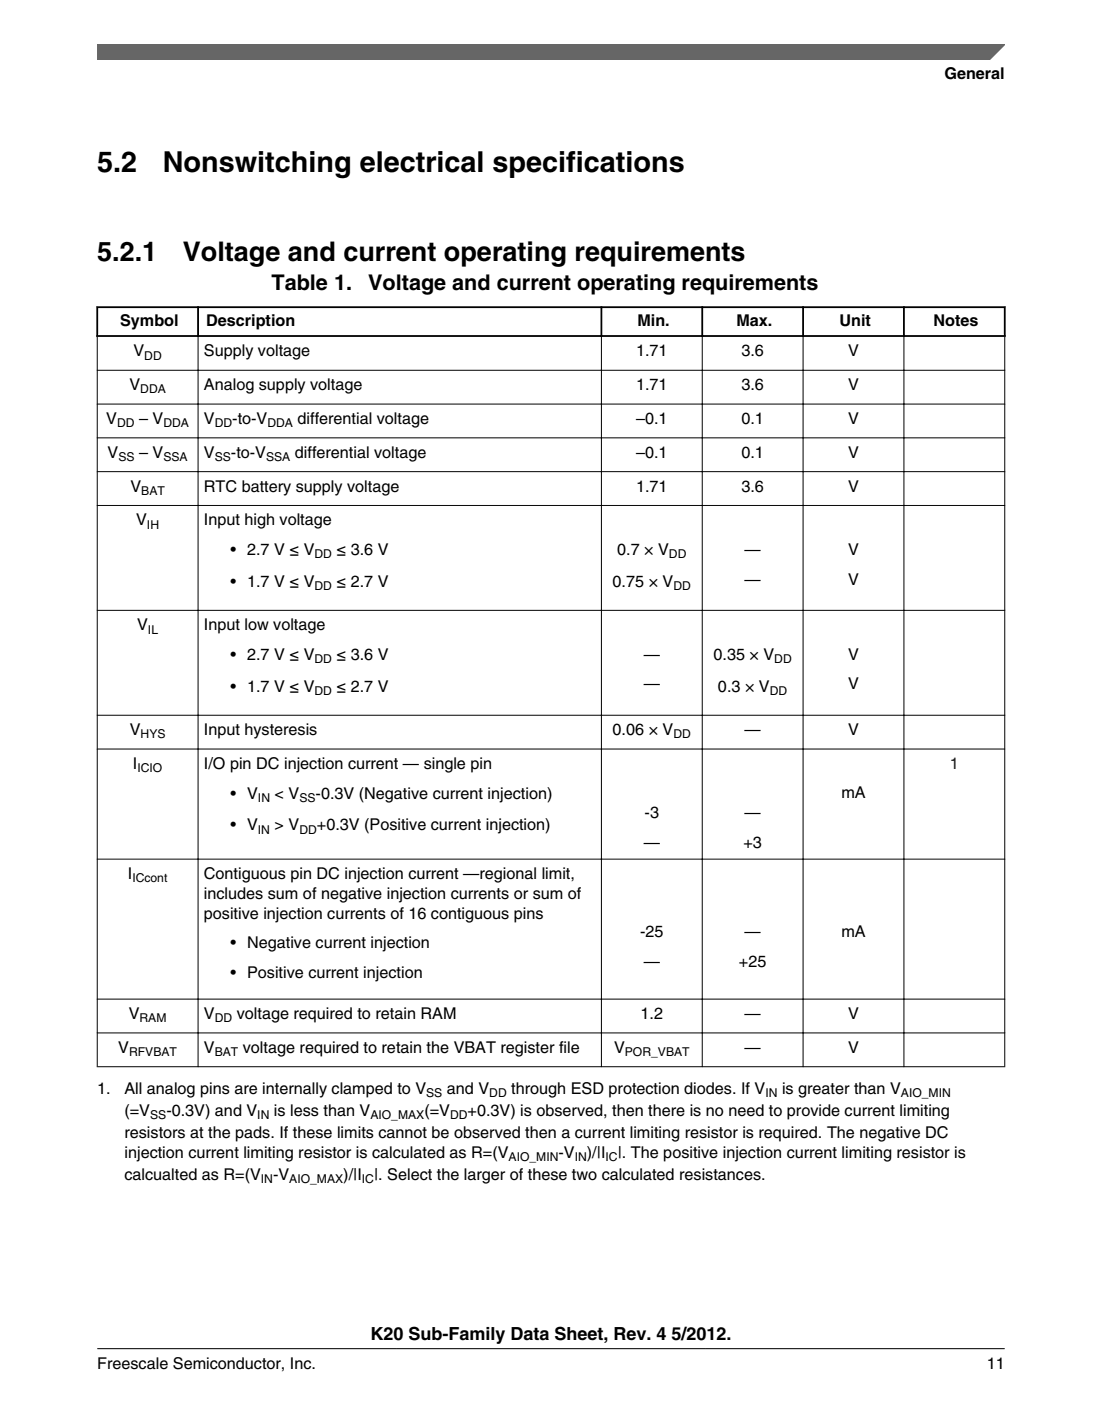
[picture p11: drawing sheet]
<svg xmlns="http://www.w3.org/2000/svg" width="216mm" height="274mm" viewBox="0 0 216 274" stroke-linecap="round" stroke-linejoin="round" font-family="sans-serif">
<defs><g id="words">
<g font-size="5.6">
<text x="19" y="33.7">5.2</text>
<text x="31.9" y="33.7">Nonswitching electrical specifications</text>
</g>
<g font-size="5.3">
<text x="19" y="51.1">5.2.1</text>
<text x="35.8" y="51.1">Voltage and current operating requirements</text>
</g>
<g font-size="4.2">
<text x="53.2" y="56.8">Table 1.</text>
<text x="72.1" y="56.8">Voltage and current operating requirements</text>
</g>
<text font-size="3.5" x="72.6" y="262.3">K20 Sub-Family Data Sheet, Rev. 4 5/2012.</text>
<g font-size="3.2">
<text x="185" y="15.5">General</text>
<text x="23.5" y="63.8">Symbol</text>
<text x="40.4" y="63.8">Description</text>
<text x="124.9" y="63.8">Min.</text>
<text x="144.3" y="63.8">Max.</text>
<text x="164.5" y="63.8">Unit</text>
<text x="182.9" y="63.8">Notes</text>
<text x="26.1" y="69.8">V</text>
<text x="40" y="69.8">Supply voltage</text>
<text x="124.6" y="69.8">1.71</text>
<text x="145.3" y="69.8">3.6</text>
<text x="166.2" y="69.8">V</text>
<text x="25.4" y="76.4">V</text>
<text x="40" y="76.4">Analog supply voltage</text>
<text x="124.6" y="76.4">1.71</text>
<text x="145.3" y="76.4">3.6</text>
<text x="166.2" y="76.4">V</text>
<text x="20.8" y="83">V</text>
<text x="27.3" y="83">– V</text>
<text x="40" y="83">V</text>
<text x="45.5" y="83">-to-V</text>
<text x="58.3" y="83">differential voltage</text>
<text x="124.6" y="83">–0.1</text>
<text x="145.3" y="83">0.1</text>
<text x="166.2" y="83">V</text>
<text x="21.1" y="89.6">V</text>
<text x="27.3" y="89.6">– V</text>
<text x="40" y="89.6">V</text>
<text x="45.2" y="89.6">-to-V</text>
<text x="57.8" y="89.6">differential voltage</text>
<text x="124.6" y="89.6">–0.1</text>
<text x="145.3" y="89.6">0.1</text>
<text x="166.2" y="89.6">V</text>
<text x="25.6" y="96.3">V</text>
<text x="40" y="96.3">RTC battery supply voltage</text>
<text x="124.6" y="96.3">1.71</text>
<text x="145.3" y="96.3">3.6</text>
<text x="166.2" y="96.3">V</text>
<text x="26.7" y="102.9">V</text>
<text x="40" y="102.9">Input high voltage</text>
<text x="45.2" y="108.7">• 2.7 V ≤ V</text>
<text x="65.9" y="108.7">≤ 3.6 V</text>
<text x="120.9" y="108.7">0.7 × V</text>
<text x="145.9" y="108.7">—</text>
<text x="166.2" y="108.7">V</text>
<text x="45.2" y="114.9">• 1.7 V ≤ V</text>
<text x="65.9" y="114.9">≤ 2.7 V</text>
<text x="120" y="114.9">0.75 × V</text>
<text x="145.9" y="114.5">—</text>
<text x="166.2" y="114.5">V</text>
<text x="26.9" y="123.4">V</text>
<text x="40" y="123.4">Input low voltage</text>
<text x="45.2" y="129.2">• 2.7 V ≤ V</text>
<text x="65.9" y="129.2">≤ 3.6 V</text>
<text x="126.1" y="129.2">—</text>
<text x="139.8" y="129.2">0.35 × V</text>
<text x="166.2" y="129.2">V</text>
<text x="45.2" y="135.4">• 1.7 V ≤ V</text>
<text x="65.9" y="135.4">≤ 2.7 V</text>
<text x="126.1" y="135">—</text>
<text x="140.7" y="135.4">0.3 × V</text>
<text x="166.2" y="135">V</text>
<text x="25.4" y="144">V</text>
<text x="40" y="144">Input hysteresis</text>
<text x="120" y="144">0.06 × V</text>
<text x="145.9" y="144">—</text>
<text x="166.2" y="144">V</text>
<text x="26" y="150.6">I</text>
<text x="40" y="150.6">I/O pin DC injection current — single pin</text>
<text x="45.2" y="156.4">• V</text>
<text x="53.8" y="156.4">&lt; V</text>
<text x="61.8" y="156.4">-0.3V (Negative current injection)</text>
<text x="126.3" y="160.2">-3</text>
<text x="145.9" y="160.2">—</text>
<text x="164.8" y="156.3">mA</text>
<text x="45.2" y="162.6">• V</text>
<text x="53.8" y="162.6">&gt; V</text>
<text x="62.1" y="162.6">+0.3V (Positive current injection)</text>
<text x="126.1" y="166">—</text>
<text x="145.7" y="166">+3</text>
<text x="25" y="172.1">I</text>
<text x="40" y="172.1">Contiguous pin DC injection current —regional limit,</text>
<text x="40" y="176">includes sum of negative injection currents or sum of</text>
<text x="40" y="179.9">positive injection currents of 16 contiguous pins</text>
<text x="45.2" y="185.7">• Negative current injection</text>
<text x="125.4" y="183.6">-25</text>
<text x="145.9" y="183.6">—</text>
<text x="164.8" y="183.6">mA</text>
<text x="45.2" y="191.5">• Positive current injection</text>
<text x="126.1" y="189.3">—</text>
<text x="144.8" y="189.3">+25</text>
<text x="25.2" y="199.5">V</text>
<text x="40" y="199.5">V</text>
<text x="46.4" y="199.5">voltage required to retain RAM</text>
<text x="125.5" y="199.5">1.2</text>
<text x="145.9" y="199.5">—</text>
<text x="166.2" y="199.5">V</text>
<text x="23.2" y="206.2">V</text>
<text x="40" y="206.2">V</text>
<text x="47.6" y="206.2">voltage required to retain the VBAT register file</text>
<text x="120.3" y="206.2">V</text>
<text x="145.9" y="206.2">—</text>
<text x="166.2" y="206.2">V</text>
<text x="19" y="214.2">1.</text>
<text x="24.4" y="214.2">All analog pins are internally clamped to V</text>
<text x="87.6" y="214.2">and V</text>
<text x="100.2" y="214.2">through ESD protection diodes. If V</text>
<text x="153.2" y="214.2">is greater than V</text>
<text x="24.4" y="218.5">(=V</text>
<text x="32.6" y="218.5">-0.3V) and V</text>
<text x="53.7" y="218.5">is less than V</text>
<text x="83.1" y="218.5">(=V</text>
<text x="91.6" y="218.5">+0.3V) is observed, then there is no need to provide current limiting</text>
<text x="24.4" y="222.8">resistors at the pads. If these limits cannot be observed then a current limiting resistor is required. The negative DC</text>
<text x="24.4" y="226.7">injection current limiting resistor is calculated as R=(V</text>
<text x="109.4" y="226.7">-V</text>
<text x="115" y="226.7">)/|I</text>
<text x="121" y="226.7">|. The positive injection current limiting resistor is</text>
<text x="24.4" y="231">calcualted as R=(V</text>
<text x="53.5" y="231">-V</text>
<text x="67.3" y="231">)/|I</text>
<text x="73.3" y="231">|. Select the larger of these two calculated resistances.</text>
<text x="19" y="268">Freescale Semiconductor, Inc.</text>
<text x="193.3" y="268">11</text>
</g>
<text font-size="3.2" fill="#00f" x="186.1" y="150.6">1</text>
<g font-size="2.4">
<text x="28.3" y="70.4">DD</text>
<text x="27.5" y="77">DDA</text>
<text x="22.9" y="83.7">DD</text>
<text x="32" y="83.7">DDA</text>
<text x="42.1" y="83.7">DD</text>
<text x="52.4" y="83.7">DDA</text>
<text x="23.2" y="90.3">SS</text>
<text x="32" y="90.3">SSA</text>
<text x="42.1" y="90.3">SS</text>
<text x="52.1" y="90.3">SSA</text>
<text x="27.7" y="96.9">BAT</text>
<text x="28.8" y="103.5">IH</text>
<text x="61.6" y="109.3">DD</text>
<text x="131.1" y="109.3">DD</text>
<text x="61.6" y="115.5">DD</text>
<text x="131.9" y="115.5">DD</text>
<text x="29" y="124.1">IL</text>
<text x="61.6" y="129.8">DD</text>
<text x="151.7" y="129.8">DD</text>
<text x="61.6" y="136.1">DD</text>
<text x="150.8" y="136.1">DD</text>
<text x="27.5" y="144.6">HYS</text>
<text x="131.9" y="144.6">DD</text>
<text x="26.9" y="151.2">ICIO</text>
<text x="50.5" y="157">IN</text>
<text x="58.7" y="157">SS</text>
<text x="50.5" y="163.2">IN</text>
<text x="58.7" y="163.2">DD</text>
<text x="25.9" y="172.8">ICcont</text>
<text x="27.3" y="200.2">RAM</text>
<text x="42.1" y="200.2">DD</text>
<text x="25.3" y="206.8">RFVBAT</text>
<text x="42.1" y="206.8">BAT</text>
<text x="122.4" y="206.8">POR_VBAT</text>
<text x="83.5" y="214.8">SS</text>
<text x="95.9" y="214.8">DD</text>
<text x="149.9" y="214.8">IN</text>
<text x="176.5" y="214.8">AIO_MIN</text>
<text x="29.4" y="219.1">SS</text>
<text x="50.4" y="219.1">IN</text>
<text x="72.6" y="219.1">AIO_MAX</text>
<text x="88.2" y="219.1">DD</text>
<text x="99.6" y="227.4">AIO_MIN</text>
<text x="112.6" y="227.4">IN</text>
<text x="118.6" y="227.4">IC</text>
<text x="51.1" y="231.7">IN</text>
<text x="56.7" y="231.7">AIO_MAX</text>
<text x="70.9" y="231.7">IC</text>
</g>
</g></defs>
<path d="M19 60v6M38.8 60v6M117.8 60v6M137.6 60v6M157.3 60v6M177.1 60v6M196.8 60v6M18.9 60.1h178.1M18.9 65.8h178.1" fill="none" stroke="#000" stroke-width=".35"/>
<g fill="none" stroke="#000" stroke-width=".2">
<path d="M19 72.5h177.9M19 79.1h177.9M19 65.9v143.1M38.8 65.6v143.4M117.8 65.6v143.4M137.6 65.6v143.4M157.3 65.6v143.4M177.1 65.6v143.4M196.8 65.9v143.1M19 85.7h177.9M19 92.4h177.9M19 99h177.9"/>
<path d="M19 119.5h177.9M19 140h177.9M19 146.7h177.9M19 168.2h177.9M19 195.6h177.9M19 202.2h177.9M19 208.9h177.9"/>
</g>
<path d="M19.1 8.7h177.8l-5.7 3h-172.1z" fill="#666"/>
<path d="M19.1 11.7v-3h177.8l-3.1 3" fill="none" stroke="#666" stroke-width=".28"/>
<path d="M19 264.1h177.8" fill="none" stroke="#000" stroke-width=".2"/>
<use href="#words"/>
</svg>
